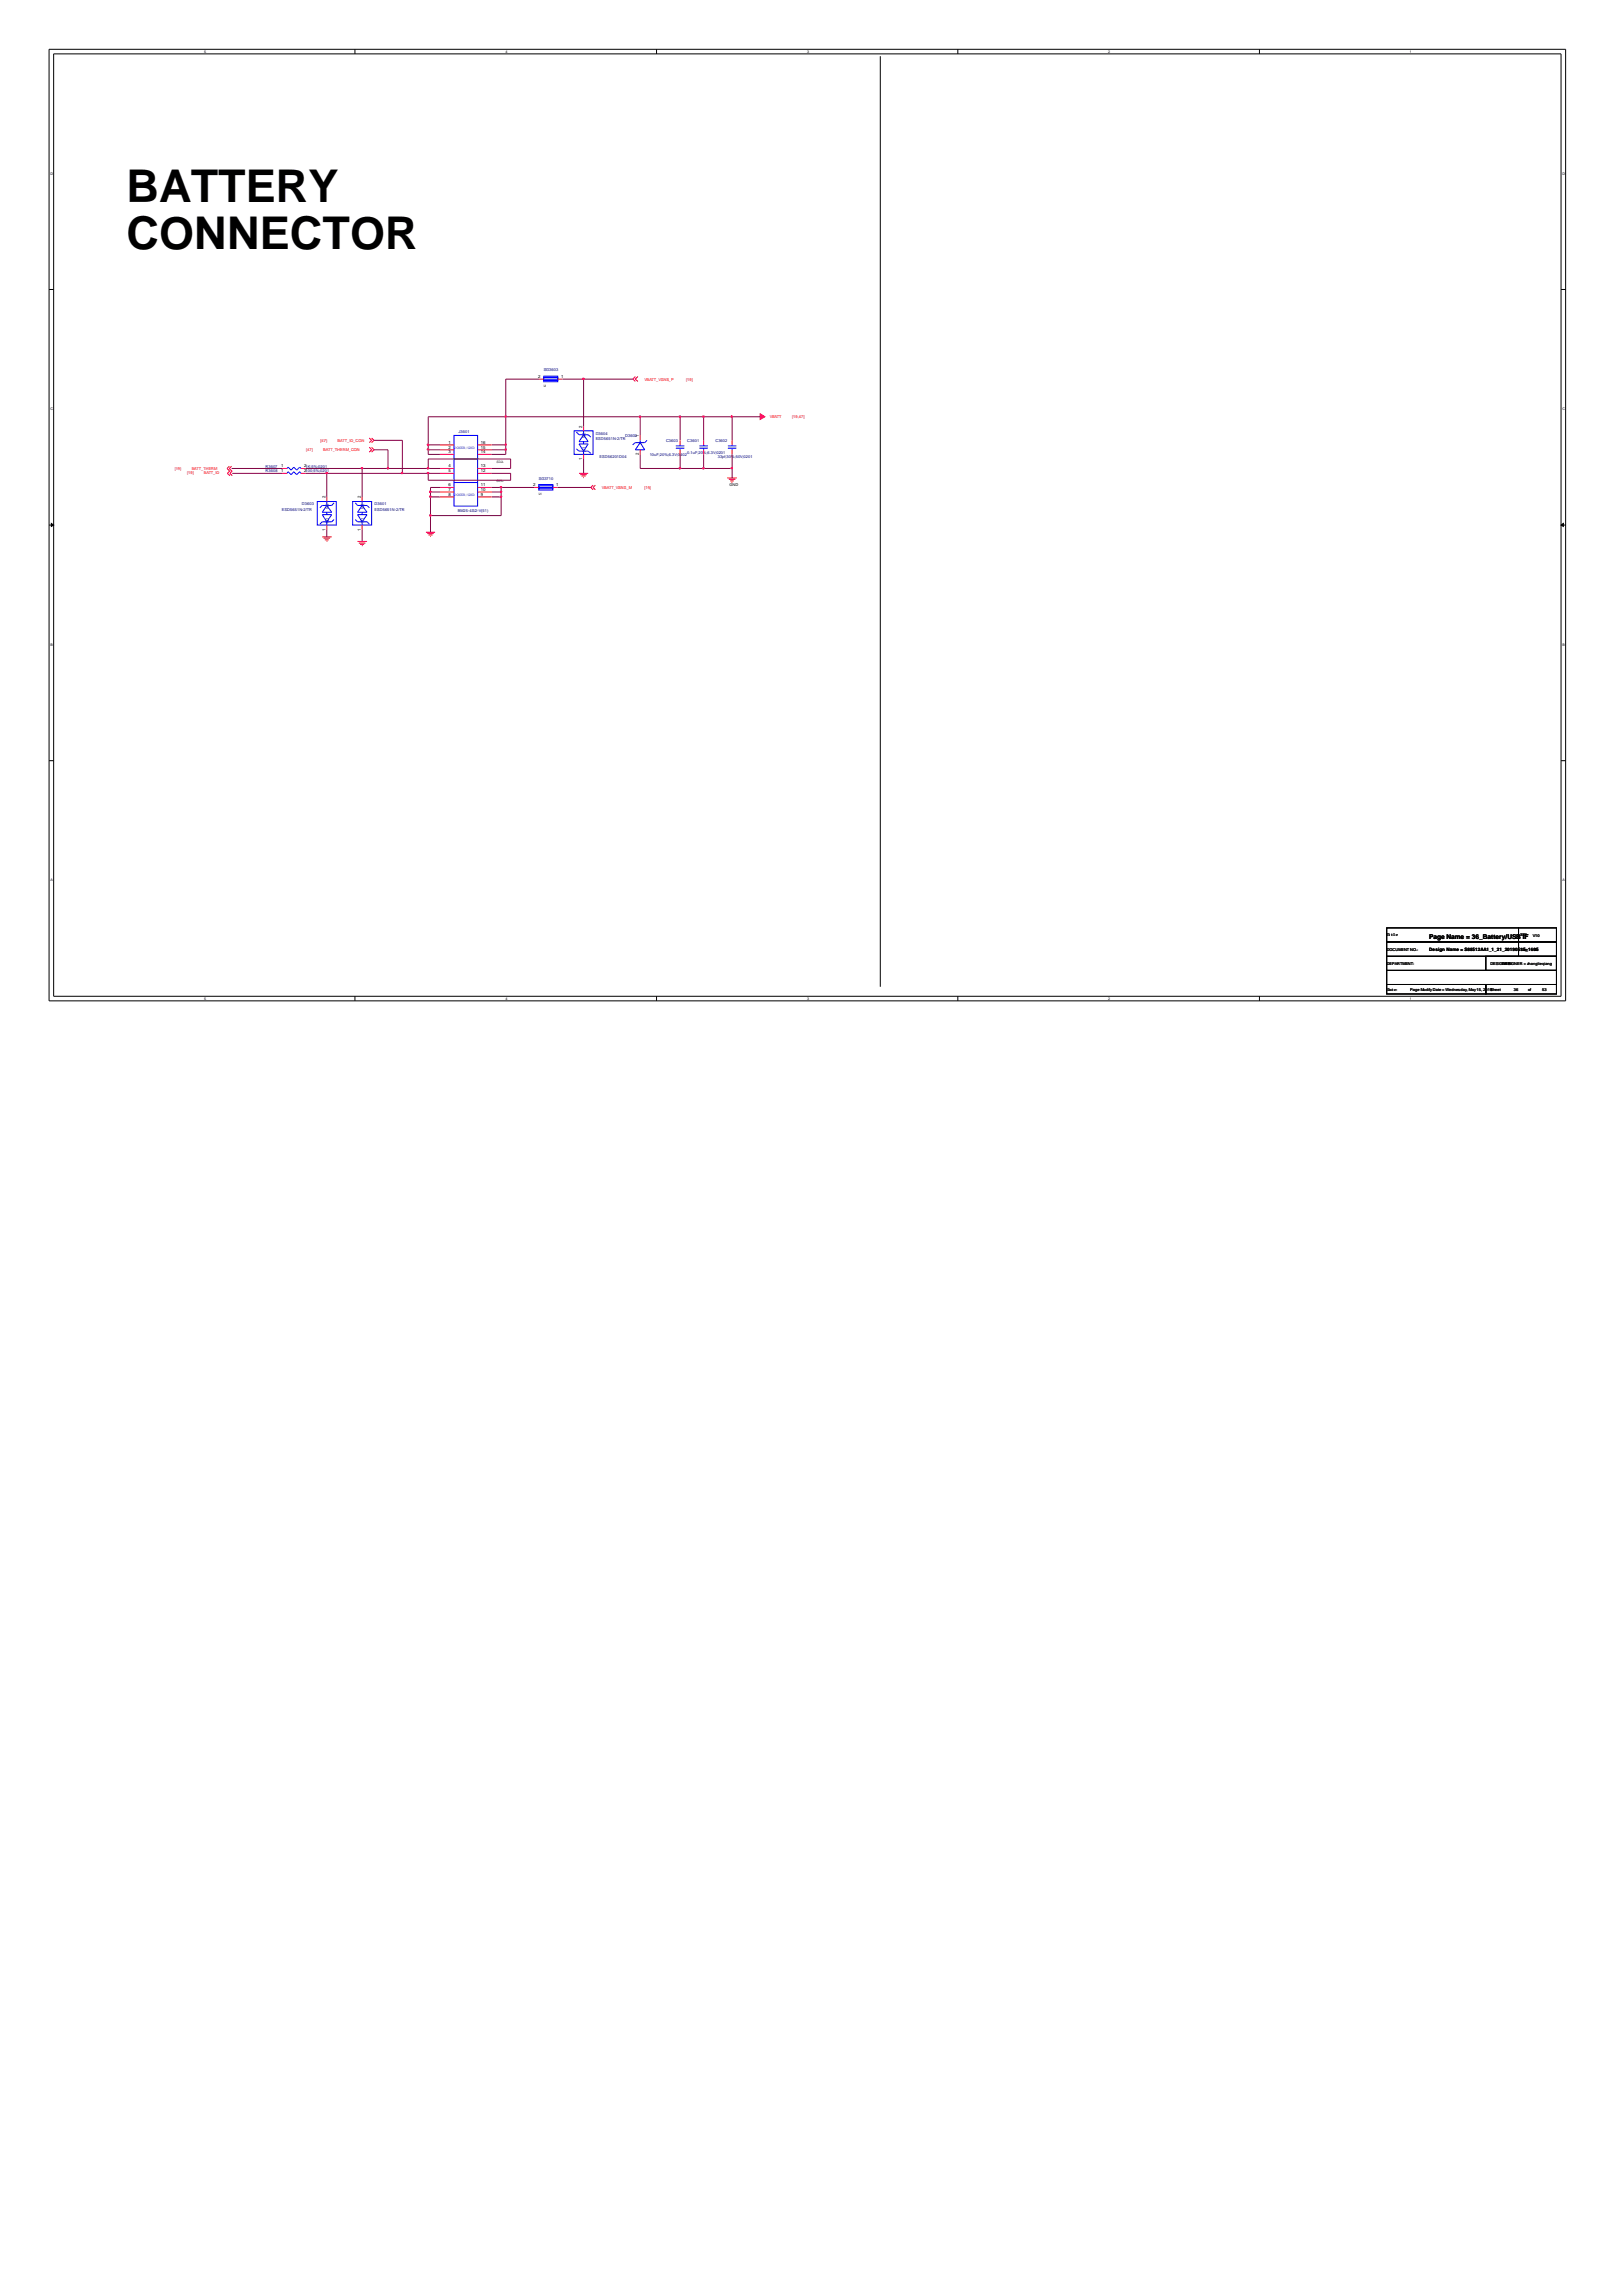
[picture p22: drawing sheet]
<svg xmlns="http://www.w3.org/2000/svg" width="210mm" height="297mm" viewBox="0 0 210 297" stroke-linecap="round" stroke-linejoin="round" font-family="sans-serif">
<defs><g id="words">
<g font-size="5.8">
<text x="16.4" y="26.1">BATTERY</text>
<text x="16.4" y="32.2">CONNECTOR</text>
</g>
<text font-size=".8" x="185" y="121.5">Page Name = 36_Battery/USB IF</text>
<g font-size=".6">
<text x="69.6" y="48.9">2</text>
<text x="72.6" y="48.9">1</text>
<text x="58" y="57.4">1</text>
<text x="58" y="58">2</text>
<text x="58" y="58.6">3</text>
<text x="62.2" y="58.6">14</text>
<text x="62.2" y="58">15</text>
<text x="62.2" y="57.4">16</text>
<text x="75.4" y="59.5" transform="rotate(-90 75.4 59.5)">1</text>
<text x="75.4" y="55.3" transform="rotate(-90 75.4 55.3)">2</text>
<text x="82.7" y="58.9" transform="rotate(-90 82.7 58.9)">2</text>
<text x="82.7" y="56.5" transform="rotate(-90 82.7 56.5)">1</text>
<text x="36.4" y="60.4">1</text>
<text x="36.4" y="61.1">1</text>
<text x="39.4" y="60.4">21K;5%;0201</text>
<text x="39.4" y="61.1">2100;5%;0201</text>
<text x="42.1" y="64.5" transform="rotate(-90 42.1 64.5)">2</text>
<text x="46.7" y="64.5" transform="rotate(-90 46.7 64.5)">2</text>
<text x="58" y="60.4">4</text>
<text x="58" y="61.1">5</text>
<text x="58" y="62.9">6</text>
<text x="58" y="63.5">7</text>
<text x="58" y="64.1">8</text>
<text x="62.2" y="64.1">9</text>
<text x="62.2" y="63.5">10</text>
<text x="62.2" y="62.9">11</text>
<text x="62.2" y="61.1">12</text>
<text x="62.2" y="60.4">13</text>
<text x="69" y="62.9">2</text>
<text x="72" y="62.9">1</text>
<text x="42.1" y="68.7" transform="rotate(-90 42.1 68.7)">1</text>
<text x="46.7" y="68.7" transform="rotate(-90 46.7 68.7)">1</text>
<text x="185" y="123">Design Name = S88512AA1_1_21_20190515_1605</text>
</g>
<g font-size=".6" fill="#004080">
<text x="75.8" y="58.5" transform="rotate(-90 75.8 58.5)">N1</text>
<text x="75.8" y="56.7" transform="rotate(-90 75.8 56.7)">N2</text>
<text x="42.5" y="65.9" transform="rotate(-90 42.5 65.9)">N2</text>
<text x="47.1" y="65.9" transform="rotate(-90 47.1 65.9)">N2</text>
<text x="42.5" y="67.6" transform="rotate(-90 42.5 67.6)">N1</text>
<text x="47.1" y="67.6" transform="rotate(-90 47.1 67.6)">N1</text>
</g>
<g font-size=".5">
<text x="26.4" y="6.8">5</text>
<text x="65.4" y="6.8">4</text>
<text x="104.4" y="6.8">3</text>
<text x="143.4" y="6.8">2</text>
<text x="182.5" y="6.8">1</text>
<text x="6.5" y="22.6">D</text>
<text x="202.2" y="22.6">D</text>
<text x="6.5" y="53.1">C</text>
<text x="202.2" y="53.1">C</text>
<text x="64.3" y="59.9">SDA</text>
<text x="64.3" y="62.3">SCL</text>
<text x="94.4" y="62.9">GND</text>
<text x="6.5" y="83.6">B</text>
<text x="202.2" y="83.6">B</text>
<text x="6.5" y="114">A</text>
<text x="202.2" y="114">A</text>
<text x="179.5" y="121.1">Title</text>
<text x="179.5" y="123">DOCUMENT NO.:</text>
<text x="179.5" y="124.8">DEPARTMENT:</text>
<text x="192.9" y="124.8">DESIGDESIGNER = zhanglieqiang</text>
<text x="194.4" y="124.8">NER:</text>
<text x="196.8" y="123">Size</text>
<text x="196.8" y="121.1">REV:</text>
<text x="198.4" y="121.2">V10</text>
<text x="198.6" y="123">D</text>
<text x="26.4" y="129.3">5</text>
<text x="65.4" y="129.3">4</text>
<text x="104.4" y="129.3">3</text>
<text x="143.4" y="129.3">2</text>
<text x="179.5" y="128.2">Date:</text>
<text x="182.5" y="129.3">1</text>
<text x="182.5" y="128.3">Page ModifyDate = Wednesday, May15, 2019</text>
<text x="192.9" y="128.3">Sheet</text>
<text x="195.9" y="128.3">36</text>
<text x="197.7" y="128.3">of</text>
<text x="199.6" y="128.3">53</text>
</g>
<g font-size=".5" fill="#000080">
<text x="70.4" y="48">SG3603</text>
<text x="59.4" y="56">J3601</text>
<text x="77.1" y="56.2">D3604</text>
<text x="77.1" y="57">ESD5651N-2/TR</text>
<text x="77.6" y="59.3">ESD56201D04</text>
<text x="80.9" y="56.5">D3602</text>
<text x="84.1" y="59">10uF;20%;6.3V;0402</text>
<text x="86.2" y="57.2">C3603</text>
<text x="88.9" y="57.2">C3601</text>
<text x="88.9" y="58.7">0.1uF;20%;6.3V;0201</text>
<text x="92.6" y="57.2">C3602</text>
<text x="92.9" y="59.3">33pf;30%;50V;0201</text>
<text x="34.4" y="60.5">R3607</text>
<text x="34.4" y="61.1">R3608</text>
<text x="39.1" y="65.4">D3603</text>
<text x="48.5" y="65.4">D3601</text>
<text x="69.7" y="62">SG3710</text>
<text x="36.5" y="66.1">ESD5651N-2/TR</text>
<text x="48.5" y="66.1">ESD5651N-2/TR</text>
<text x="59.3" y="66.2">BM25-4S/2-V(51)</text>
</g>
<g font-size=".5" fill="#f00">
<text x="83.4" y="49.3">VBATT_VSNS_P</text>
<text x="88.8" y="49.3">[19]</text>
<text x="39.6" y="58.3">[47]</text>
<text x="41.5" y="57.2">[47]</text>
<text x="41.8" y="58.3">BATT_THERM_CON</text>
<text x="43.7" y="57.2">BATT_ID_CON</text>
<text x="99.6" y="54">VBATT</text>
<text x="102.5" y="54">[19,47]</text>
<text x="22.6" y="60.8">[19]</text>
<text x="24.2" y="61.4">[19]</text>
<text x="24.8" y="60.8">BATT_THERM</text>
<text x="26.4" y="61.4">BATT_ID</text>
<text x="77.9" y="63.3">VBATT_VSNS_M</text>
<text x="83.4" y="63.3">[19]</text>
</g>
<g font-size=".5" fill="#00f">
<text x="58.8" y="58.1">POWER/GND</text>
<text x="58.8" y="64.2">POWER/GND</text>
</g>
<g font-size=".4">
<text x="70.4" y="50">L1</text>
<text x="69.7" y="64.1">L1</text>
</g>
</g></defs>
<g fill="none" stroke="#000" stroke-width=".13">
<path d="M6.3 6.4h196.3v123.1h-196.3zM6.9 7h195.1v121.9h-195.1zM45.9 6.4v.6M85 6.4v.6M113.9 7.3v120.4M124 6.4v.6M163 6.4v.6M6.3 37.5h.6M202 37.5h.6M6.3 67.9h.6M202 67.9h.6M6.3 98.4h.6"/>
<path d="M202 98.4h.6M45.9 128.9v.6M85 128.9v.6M124 128.9v.6M163 128.9v.6M179.5 120h17v1.9h-17zM179.5 121.9h17v1.8h-17zM179.5 127.4h12.8v1.2h-12.8zM179.5 125.5h21.9v1.9h-21.9zM179.5 123.7h21.9v1.8h-21.9zM192.3 127.4h9.1v1.2h-9.1zM192.3 123.7h9.1v1.8h-9.1z"/>
<path d="M196.5 120h4.9v1.9h-4.9zM196.5 121.9h4.9v1.8h-4.9z"/>
</g>
<g fill="#000" stroke="#000" stroke-width=".13">
<path d="M6.6 67.7l.3 .2-.3 .2z" fill-rule="evenodd"/>
<path d="M202 67.9l.3-.2v.4z" fill-rule="evenodd"/>
</g>
<g fill="none" stroke="#f00" stroke-width=".13">
<path d="M47.8 56.7l.3 .3-.3 .3M47.8 57.9l.3 .3-.3 .3M48.1 56.7l.3 .3-.3 .3M48.1 57.9l.3 .3-.3 .3M56.9 57.6h1.9M56.9 58.2h1.9M56.9 58.8h1.9M61.8 57.6h1.8M61.8 58.2h1.8M61.8 58.8h1.8M69.7 49.1h.7M72.2 49.1h.6"/>
<path d="M75.5 55.1v.6M75.5 58.8v.6M82.2 48.7l-.3 .4 .3 .2M82.5 48.7l-.3 .4 .3 .2M82.8 56.3v.7M82.8 58.2v.6M88 57v.6M88 58.2v.6M91.1 57v.6M91.1 58.2v.6M94.7 57v.6M94.7 58.2v.6"/>
<path d="M29.7 60.3l-.3 .3 .3 .3M29.8 60.9l-.4 .3 .4 .3M30 60.3l-.3 .3 .3 .3M30.1 60.9l-.3 .3 .3 .3M36.5 61.2h.6M36.5 60.6h.6M38.9 61.2h.6M38.9 60.6h.6M41.7 69.5h1.2M41.9 69.6h.8M42 69.8h.5M42.2 70h.2"/>
<path d="M42.3 64.3v.6M42.3 67.9v.6M46.3 70h1.2M46.4 70.3h.9M46.6 70.4h.5M46.8 70.6h.1M46.9 64.3v.6M46.9 67.9v.6M55.1 68.9h1.2M55.3 69h.8M55.5 69.2h.5M55.7 69.4h.1"/>
<path d="M56.9 61.2h1.9M56.9 60.6h1.9M56.9 63.1h1.9M56.9 63.7h1.9M56.9 64.3h1.9M61.8 61.2h1.8M61.8 60.6h1.8M61.8 63.1h1.8M61.8 63.7h1.8M61.8 64.3h1.8M69.1 63.1h.6M71.5 63.1h.7"/>
<path d="M74.9 61.2h1.2M75.1 61.4h.8M75.3 61.6h.5M75.5 61.8h.1M76.8 62.8l-.3 .3 .3 .3M77 62.8l-.2 .3 .2 .3M94.1 61.8h1.2M94.3 62h.9M94.5 62.2h.5M94.7 62.4h.1"/>
</g>
<path d="M98.4 53.5l.6 .4-.6 .4z" fill-rule="evenodd" fill="#f00" stroke="#f00" stroke-width=".13"/>
<g fill="none" stroke="#00f" stroke-width=".13">
<path d="M58.8 56.3h3v9.2h-3zM58.8 59.4h3M70.4 48.8h1.8v.4h-1.8zM70.4 48.7h1.8v.7h-1.8zM70.4 49.1h1.8M74.3 55.7h2.5v3.1h-2.5zM74.6 55.9l.3 .3h1.2l.4 .3M74.6 58.1l.3 .3h1.2l.4 .3M74.9 57.4h1.2l-.6 1zM75.5 56.2l.6 .9h-1.2zM75.5 55.7v.5M75.5 57.1v.3"/>
<path d="M75.5 58.4v.4M82.8 57.3l.6 .9h-1.2zM82.8 57v.3M83.7 57l-.3 .3h-1.2l-.3 .3M87.5 58h1.1M87.5 57.7h1.1M88 57.6v.1M88 58v.2M90.5 58h1.1M90.5 57.7h1.1M91.1 57.6v.1M91.1 58v.2"/>
<path d="M94.2 58h1.1M94.2 57.7h1.1M94.7 57.6v.1M94.7 58v.2M37.1 60.6l.2-.2 .4 .4 .3-.4 .4 .4 .4-.4 .1 .2M37.1 61.2l.2-.2 .4 .4 .3-.4 .4 .4 .4-.4 .1 .2M41.1 64.9h2.4v3h-2.4zM41.7 66.6h1.2l-.6 .9zM42.3 65.4l.6 .9h-1.2zM42.3 64.9v.5M42.3 66.3v.3M42.3 67.5v.4"/>
<path d="M43.2 65.1l-.3 .3h-1.2l-.3 .3M43.2 67.2l-.3 .3h-1.2l-.3 .3M45.6 64.9h2.5v3h-2.5zM46 65.1l.3 .3h1.2l.3 .3M46 67.2l.3 .3h1.2l.3 .3M46.3 66.6h1.2l-.6 .9zM46.9 65.4l.6 .9h-1.2zM46.9 64.9v.5M46.9 66.3v.3M46.9 67.5v.4M58.8 62.4h3M69.7 62.9h1.8v.3h-1.8z"/>
<path d="M69.7 62.7h1.8v.7h-1.8zM69.7 63.1h1.8"/>
</g>
<g fill="none" stroke="#800040" stroke-width=".13">
<path d="M48.4 58.2h1.8v2.4M48.4 57h3.7v4.2M55.4 57.6h1.5M55.4 58.2h1.5M63.6 57.6h1.8M63.6 58.2h1.8M69.7 49.1h-4.3v9.7h-1.8M72.8 49.1h9.1M75.5 49.1v6M75.5 59.4v1.8M82.8 58.8v1.8h11.9M82.8 53.9v2.4"/>
<path d="M88 53.9v3.1M88 58.8v1.8M91.1 53.9v3.1M91.1 58.8v1.8M94.7 53.9v3.1M94.7 58.8v3M98.4 53.9h-43v4.9h1.5M30 60.6h6.5M30.1 61.2h6.4M39.5 60.6h17.4M39.5 61.2h17.4M42.3 61.2v3.1"/>
<path d="M42.3 68.5v1M46.9 60.6v3.7M46.9 68.5v1.5M55.4 60.6v-1.2h10.7v1.2h-2.5M55.4 61.2v.9h10.7v-.9h-2.5M55.7 63.7h1.2M55.7 64.3h1.2M56.9 63.1h-1.2v5.8M63.6 63.7h1.3M63.6 64.3h1.3M63.6 63.1h5.5M64.9 63.1v3.6h-9.2"/>
<path d="M72.2 63.1h4.3"/>
</g>
<g fill="#f0f" stroke="#f0f" stroke-width=".13">
<path d="M82.7 53.8h.2v.2h-.2z" fill-rule="evenodd"/>
<path d="M87.9 60.5h.1v.1h-.1z" fill-rule="evenodd"/>
<path d="M46.8 60.5h.1v.1h-.1z" fill-rule="evenodd"/>
<path d="M91 53.8h.1v.2h-.1z" fill-rule="evenodd"/>
<path d="M94.6 53.8l.2 .1-.1 .1z" fill-rule="evenodd"/>
<path d="M55.6 63.6h.1v.1h-.1z" fill-rule="evenodd"/>
<path d="M55.6 64.2h.2l-.1 .1z" fill-rule="evenodd"/>
<path d="M64.8 63.6h.1v.1h-.1z" fill-rule="evenodd"/>
<path d="M64.8 64.2h.1l-.1 .1z" fill-rule="evenodd"/>
<path d="M65.4 57.5h.1l-.1 .1z" fill-rule="evenodd"/>
<path d="M65.4 58.1h.1v.1h-.1z" fill-rule="evenodd"/>
<path d="M55.3 57.5h.2v.1h-.2z" fill-rule="evenodd"/>
<path d="M65.4 53.8l.1 .1-.1 .1z" fill-rule="evenodd"/>
<path d="M55.3 58.1l.2 .1h-.1z" fill-rule="evenodd"/>
<path d="M91 60.5h.1v.1h-.1z" fill-rule="evenodd"/>
<path d="M94.6 60.5l.2 .1-.1 .1z" fill-rule="evenodd"/>
<path d="M87.9 53.8h.1v.2h-.1z" fill-rule="evenodd"/>
<path d="M55.6 66.6h.1v.1h-.1z" fill-rule="evenodd"/>
<path d="M64.8 63h.1v.1h-.1z" fill-rule="evenodd"/>
<path d="M42.2 61.1l.2 .1-.2 .1z" fill-rule="evenodd"/>
<path d="M52 61.1h.1v.2h-.1z" fill-rule="evenodd"/>
<path d="M50.1 60.5l.2 .1-.1 .1z" fill-rule="evenodd"/>
<path d="M55.3 60.5h.2v.1h-.2z" fill-rule="evenodd"/>
<path d="M55.3 61.1l.2 .1-.1 .1z" fill-rule="evenodd"/>
<path d="M75.4 48.9l.2 .1-.1 .1z" fill-rule="evenodd"/>
<path d="M82.7 53.8h.2v.2h-.2z" fill-rule="evenodd"/>
<path d="M87.9 60.5h.1v.1h-.1z" fill-rule="evenodd"/>
<path d="M46.8 60.5h.1v.1h-.1z" fill-rule="evenodd"/>
<path d="M91 53.8h.1v.2h-.1z" fill-rule="evenodd"/>
<path d="M94.6 53.8l.2 .1-.1 .1z" fill-rule="evenodd"/>
<path d="M55.6 63.6h.1v.1h-.1z" fill-rule="evenodd"/>
<path d="M55.6 64.2h.2l-.1 .1z" fill-rule="evenodd"/>
<path d="M64.8 63.6h.1v.1h-.1z" fill-rule="evenodd"/>
<path d="M64.8 64.2h.1l-.1 .1z" fill-rule="evenodd"/>
<path d="M65.4 57.5h.1l-.1 .1z" fill-rule="evenodd"/>
<path d="M65.4 58.1h.1v.1h-.1z" fill-rule="evenodd"/>
<path d="M55.3 57.5h.2v.1h-.2z" fill-rule="evenodd"/>
<path d="M65.4 53.8l.1 .1-.1 .1z" fill-rule="evenodd"/>
<path d="M55.3 58.1l.2 .1h-.1z" fill-rule="evenodd"/>
<path d="M91 60.5h.1v.1h-.1z" fill-rule="evenodd"/>
<path d="M94.6 60.5l.2 .1-.1 .1z" fill-rule="evenodd"/>
<path d="M87.9 53.8h.1v.2h-.1z" fill-rule="evenodd"/>
<path d="M55.6 66.6h.1v.1h-.1z" fill-rule="evenodd"/>
<path d="M64.8 63h.1v.1h-.1z" fill-rule="evenodd"/>
<path d="M42.2 61.1l.2 .1-.2 .1z" fill-rule="evenodd"/>
<path d="M52 61.1h.1v.2h-.1z" fill-rule="evenodd"/>
<path d="M50.1 60.5l.2 .1-.1 .1z" fill-rule="evenodd"/>
<path d="M55.3 60.5h.2v.1h-.2z" fill-rule="evenodd"/>
<path d="M55.3 61.1l.2 .1-.1 .1z" fill-rule="evenodd"/>
<path d="M75.4 48.9l.2 .1-.1 .1z" fill-rule="evenodd"/>
</g>
<use href="#words"/>
</svg>
